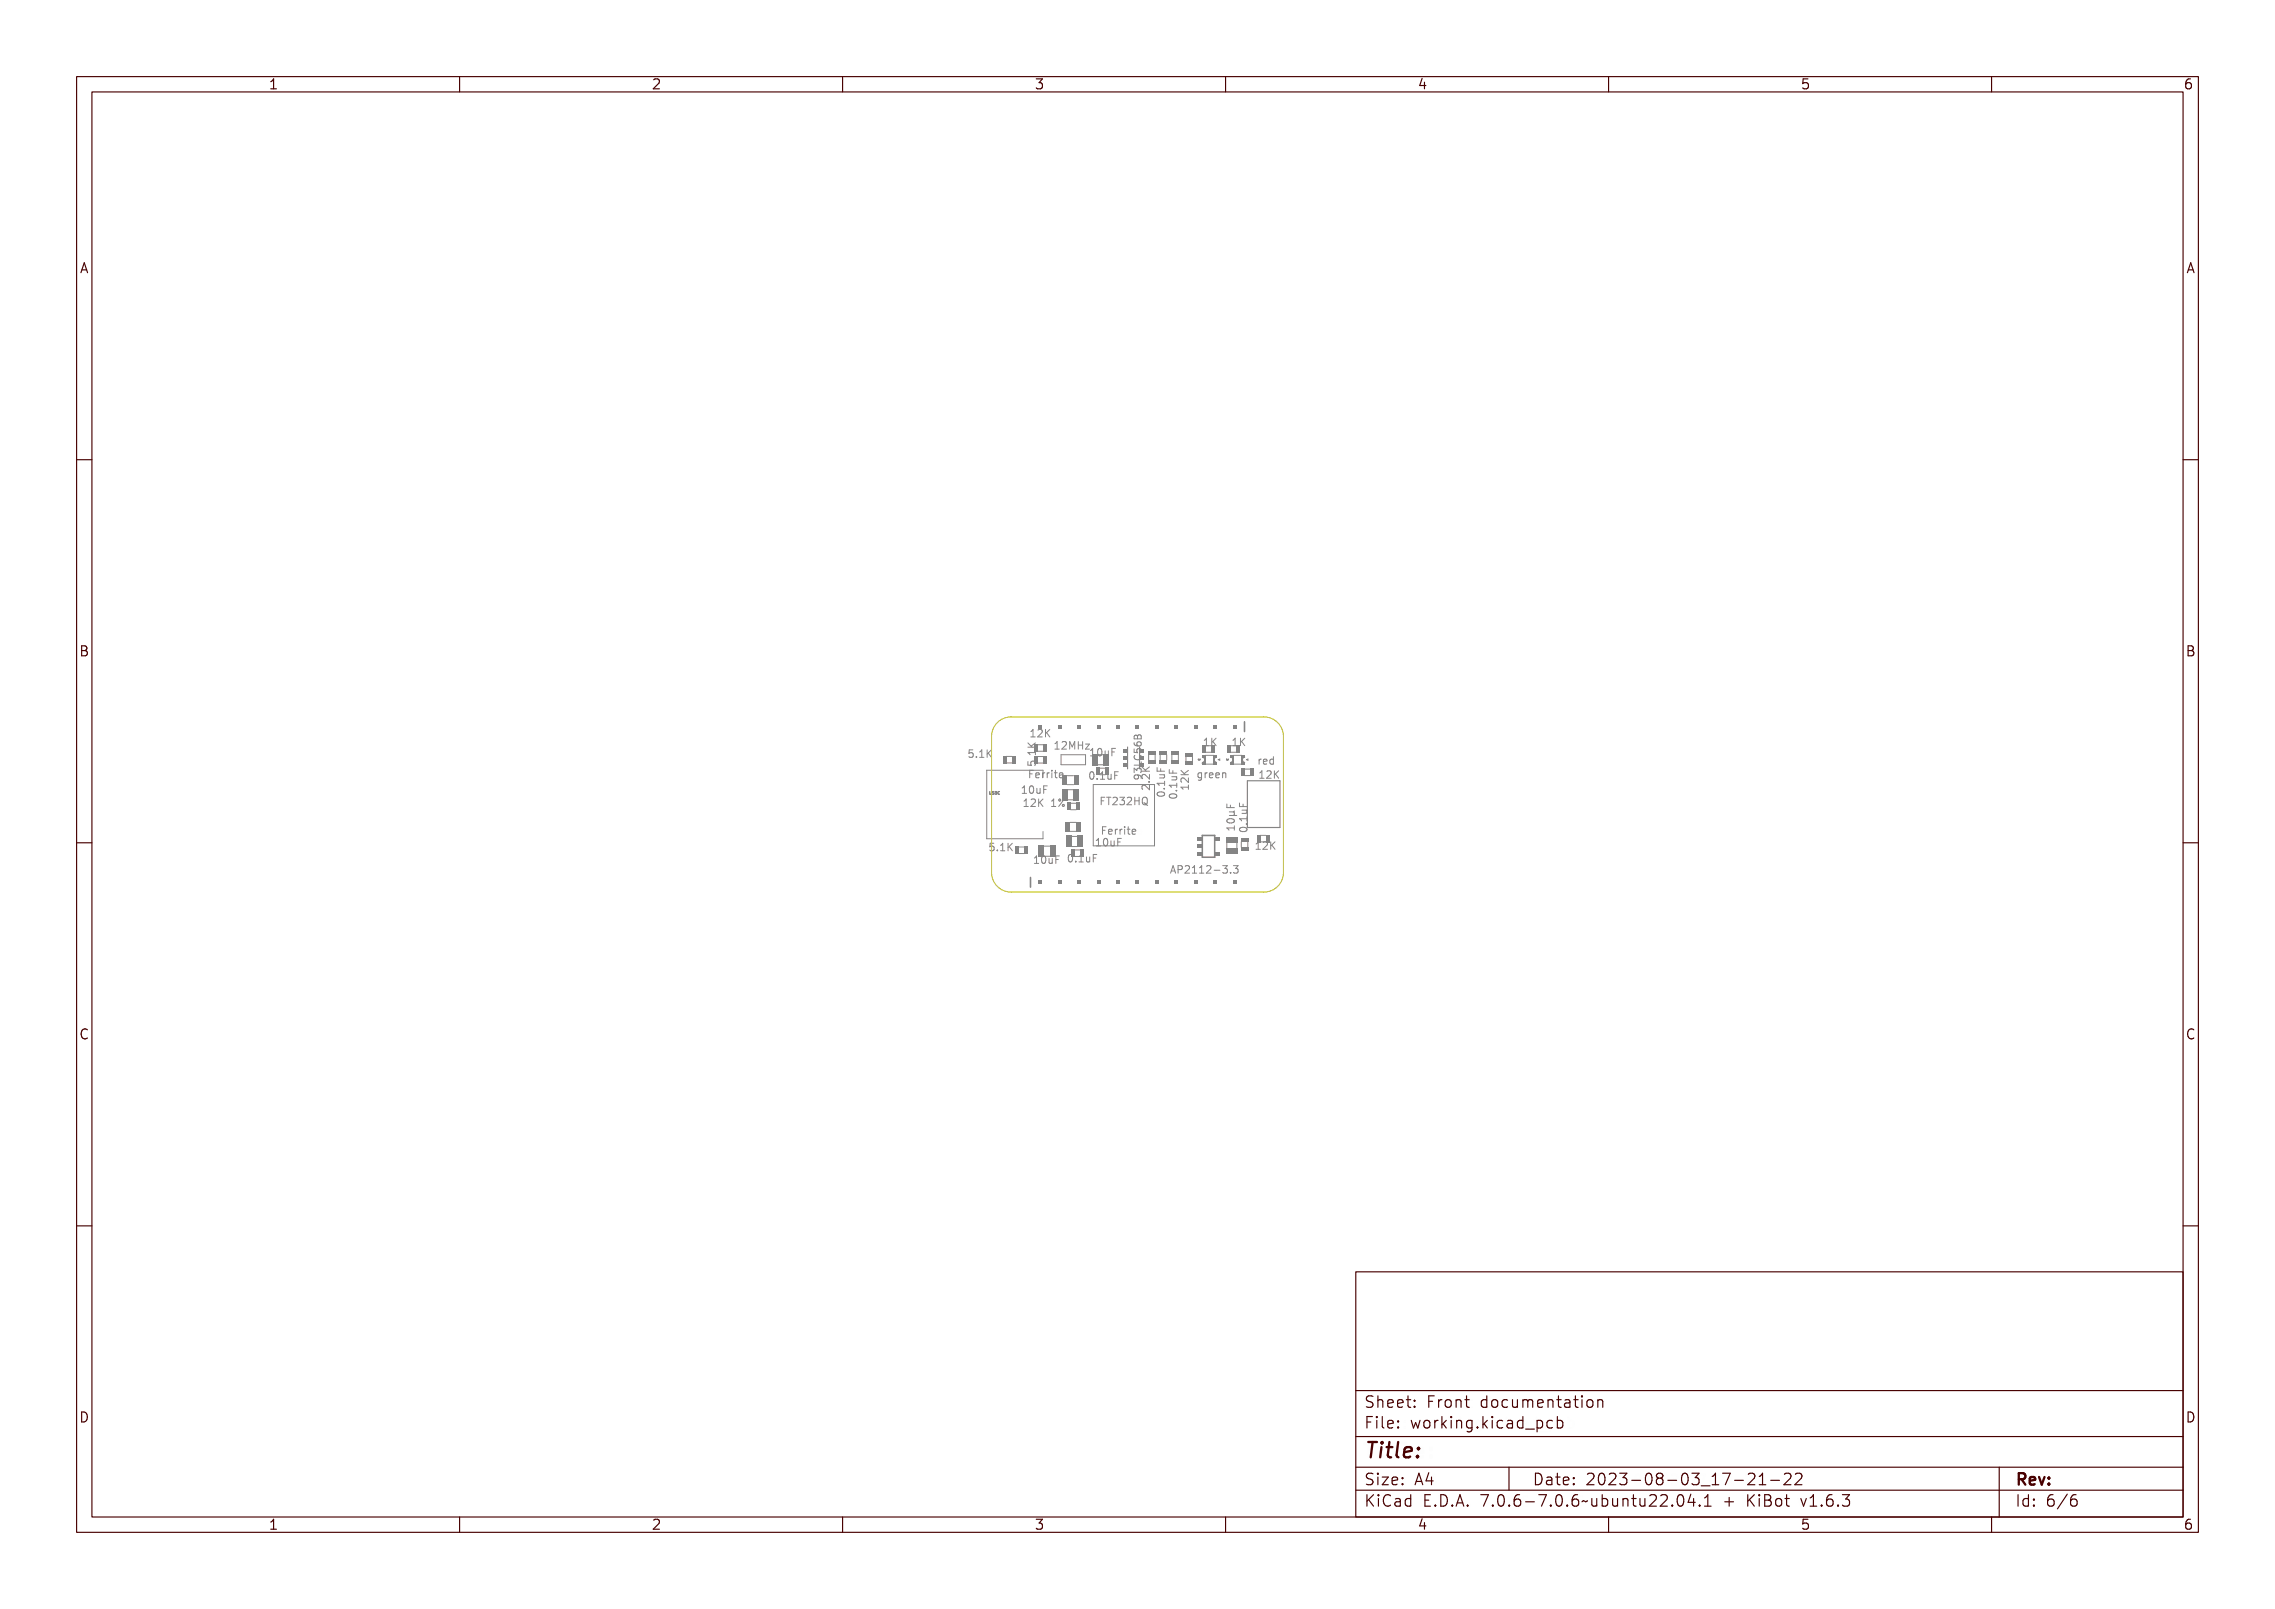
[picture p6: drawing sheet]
<svg xmlns="http://www.w3.org/2000/svg" width="297mm" height="210mm" viewBox="0 0 297 210" stroke-linecap="round" stroke-linejoin="round" font-family="sans-serif">
<defs><g id="words">
<text font-size="2.7" fill="#480000" x="178" y="190.3">Title:</text>
<g font-size="2" fill="#480000">
<text x="178" y="183.7">Sheet: Front documentation</text>
<text x="178" y="186.5">File: working.kicad_pcb</text>
<text x="178" y="193.9">Size: A4</text>
<text x="178" y="196.6">KiCad E.D.A. 7.0.6-7.0.6~ubuntu22.04.1 + KiBot v1.6.3</text>
<text x="200" y="193.9">Date: 2023-08-03_17-21-22</text>
<text x="263" y="196.6">Id: 6/6</text>
<text x="263" y="193.9">Rev:</text>
</g>
<g font-size="1.7" fill="#480000">
<text x="35" y="11.7">1</text>
<text x="85" y="11.7">2</text>
<text x="135" y="11.7">3</text>
<text x="185" y="11.7">4</text>
<text x="235" y="11.7">5</text>
<text x="285" y="11.7">6</text>
<text x="10.5" y="35.7">A</text>
<text x="285.5" y="35.7">A</text>
<text x="10.5" y="85.6">B</text>
<text x="285.5" y="85.6">B</text>
<text x="10.5" y="135.7">C</text>
<text x="285.5" y="135.7">C</text>
<text x="10.5" y="185.6">D</text>
<text x="285.5" y="185.6">D</text>
<text x="35" y="199.7">1</text>
<text x="85" y="199.7">2</text>
<text x="135" y="199.7">3</text>
<text x="185" y="199.7">4</text>
<text x="235" y="199.7">5</text>
<text x="285" y="199.7">6</text>
</g>
<g font-size="1.3" fill="#848484">
<text x="126.5" y="98.9">5.1K</text>
<text x="133.5" y="101.6">Ferrite</text>
<text x="134.9" y="96.2">12K</text>
<text x="135.2" y="100.1" transform="rotate(-90 135.2 100.1)">5.1K</text>
<text x="137.5" y="97.8">12MHz</text>
<text x="142.2" y="98.7">10uF</text>
<text x="142.2" y="101.7">0.1uF</text>
<text x="156.2" y="101.6">green</text>
<text x="157" y="97.4">1K</text>
<text x="160.8" y="97.4">1K</text>
<text x="164.1" y="99.8">red</text>
<text x="164.2" y="101.6">12K</text>
<text x="133.7" y="103.6">10uF</text>
<text x="134.5" y="105.3">12K 1%</text>
<text x="143.5" y="105.1">FT232HQ</text>
<text x="150.1" y="103" transform="rotate(-90 150.1 103)">2.2K</text>
<text x="152.1" y="104" transform="rotate(-90 152.1 104)">0.1uF</text>
<text x="153.7" y="104.2" transform="rotate(-90 153.7 104.2)">0.1uF</text>
<text x="155.2" y="102.7" transform="rotate(-90 155.2 102.7)">12K</text>
<text x="129.2" y="111.1">5.1K</text>
<text x="135.3" y="112.7">10uF</text>
<text x="139.4" y="112.5">0.1uF</text>
<text x="142.9" y="110.4">10uF</text>
<text x="143.7" y="108.9">Ferrite</text>
<text x="161.2" y="108.6" transform="rotate(-90 161.2 108.6)">10µF</text>
<text x="162.8" y="108.8" transform="rotate(-90 162.8 108.8)">0.1uF</text>
<text x="164.3" y="110.9">12K</text>
<text x="152.7" y="114">AP2112-3.3</text>
</g>
<text font-size=".5" fill="#848484" x="129.1" y="103.7">USBC</text>
</g></defs>
<g fill="none" stroke="#848484" stroke-width=".13">
<path d="M126.6 97.9h.5v.1h-.4v.3a.35 .35 0 0 1 .5 .4 .35 .35 0 0 1-.6 .2v-.2a.25 .25 0 0 0 .4 .1 .25 .25 0 0 0 0-.4 .25 .25 0 0 0-.4 0zM127.6 98.7h.2v.2h-.2zM128.2 98l.4-.1v.9h.2v.1h-.6v-.1h.2v-.7h-.2zM128.9 97.9h.2v.5l.4-.5h.1l-.3 .4 .3 .6h-.1l-.3-.5-.1 .1v.4h-.2zM134.3 99.5h.1v.4h.2a.35 .35 0 0 1 .4-.5 .35 .35 0 0 1 .2 .6h-.1a.25 .25 0 0 0 0-.3 .25 .25 0 0 0-.3-.1 .25 .25 0 0 0-.1 .4h-.4zM134.3 98h.8v-.2h.1v.6h-.1v-.2h-.7v.2h-.1zM134.3 97l.3 .4 .6-.4v.1l-.5 .3 .1 .1h.4v.2h-.9v-.2h.4l-.4-.4zM134.6 96.2h.5M134.7 95.4l-.1 .1M135 98.9h.2v.1h-.2zM135.1 95.3h.3v.8h.2v.1h-.5v-.1h.2v-.7h-.2zM135.8 95.3a.34 .34 0 0 1 .5 .1 .34 .34 0 0 1-.2 .5l-.2 .2h.5v.1h-.6l.2-.3a.27 .27 0 0 0 .2-.3 .27 .27 0 0 0-.2-.2h-.2z"/>
<path d="M136.6 95.3h.1v.4l.4-.4h.1l-.3 .4 .4 .5h-.2l-.3-.5-.1 .1v.4h-.1zM137.7 96.9h.3v.8h.2v.1h-.5v-.1h.2v-.7h-.2zM138.4 96.9a.35 .35 0 0 1 .5 .1 .35 .35 0 0 1-.1 .5l-.3 .2h.5v.1h-.6l.2-.3a.27 .27 0 0 0 .2-.3 .27 .27 0 0 0-.2-.2h-.2zM139.2 96.9h.1l.2 .4 .2-.4h.1v.9h-.1v-.8l-.2 .5h-.1l-.1-.5v.8h-.1zM140 96.9h.1v.4h.4v-.4h.1v.9h-.1v-.4h-.4v.4h-.1zM140.8 97.1h.5l-.4 .6h.4v.1h-.5l.4-.6h-.4zM141.7 97.1h.5l-.5 .7h.5M142.3 97.8l.4-.1v.9h.2v.1h-.6v-.1h.2v-.7h-.2zM143.1 97.9a.28 .28 0 0 1 .3-.2 .28 .28 0 0 1 .2 .3 .53 .53 0 0 1-.3 .7 .56 .56 0 0 1-.2-.8zM143.3 97.9v-.1a.51 .51 0 0 1 0 .8l-.1-.2zM143.8 98h.2v.5l.1 .1 .2-.1v-.5h.1v.7h-.1v-.1a.23 .23 0 0 1-.3 .1 .23 .23 0 0 1-.2-.3zM144.7 97.7h.5v.2h-.4v.2h.4v.1h-.4v.5h-.1z"/>
<path d="M148.1 96.9v.3a.62 .62 0 0 0 .9 0l-.1-.3-.3-.1-.2 .2 .1 .3 .1 .1M148.1 97.8v.4h.4l-.1-.1 .1-.3 .1-.1 .3 .1 .1 .1-.1 .3M148.1 96l.2-.1 .2 .2 .1-.2h.2l.2 .2v.3h-.9zM148.1 98.4h.1v.3h.2a.33 .33 0 0 1 .5-.4 .33 .33 0 0 1 .1 .6h-.1a.24 .24 0 0 0 0-.4 .24 .24 0 0 0-.3 0 .24 .24 0 0 0 0 .3h-.5zM148.1 97.6h.2l-.1 .2a.27 .27 0 0 0 .4 .2 .3 .3 0 0 1 0-.4 .3 .3 0 0 1 .5 .1 .3 .3 0 0 1-.3 .4 .43 .43 0 0 1-.5 0 .43 .43 0 0 1-.2-.4zM148.2 98.6a.44 .44 0 0 0 .3 .6 .44 .44 0 0 0 .5-.4l-.1-.2M148.2 99h.1l-.1 .2a.34 .34 0 0 0 .4 .3 .34 .34 0 0 0 .3-.5h.1a.42 .42 0 0 1-.1 .6 .42 .42 0 0 1-.5 0l-.3-.2zM148.2 96.9l.2-.1 .1 .2a.25 .25 0 0 1 .4-.2 .25 .25 0 0 1 .1 .3v.3h-.9zM148.3 97h.2v.2h-.3zM148.5 96.1v.3M148.6 97l.3-.1v.3h-.3zM149 99.4v.5h-.9"/>
<path d="M149.1 99.9l.4 .4 .6-.4v.1l-.5 .4 .1 .1h.4v.1h-1v-.1h.5l-.5-.4zM156.5 99.1v.1h.1M156.5 99.1l.1 .1 .1-.1a.11 .11 0 0 1-.1 .2 .11 .11 0 0 1-.1-.2zM156.6 99.2h.1M156.6 99.1h.1M156.7 99.1l-.1 .1M159.1 99.2l.2-.1v.2zM159.1 99.2h.1zM159.2 99.1v.1M159.3 99.1h-.3l.3 .1M160.1 99.1l.1 .1h.1v-.1M160.2 99.1l.1 .1v-.1a.11 .11 0 0 1 0 .2 .11 .11 0 0 1-.1-.2z"/>
<path d="M162.8 99.2l.2-.1v.2zM162.8 99.2h.1zM162.9 99.1v.1M163 99.1h-.3l.3 .1M129.1 103.3l.1 .3h.1v-.3v.3a.12 .12 0 0 1-.1 .1 .12 .12 0 0 1-.1-.1zM129.4 110.1h.4v.1h-.3v.3a.35 .35 0 0 1 .4 .4 .35 .35 0 0 1-.6 .2v-.2a.25 .25 0 0 0 .4 .1 .25 .25 0 0 0 0-.4 .25 .25 0 0 0-.3 0zM129.4 103.4l.2-.1-.2 .1a.14 .14 0 0 1 .2 .2 .14 .14 0 0 1-.2 .1l.2-.1-.2-.1zM129.7 103.3l.2 .1v.1a.1 .1 0 0 1 0 .1 .1 .1 0 0 1-.1 .1h-.1zM129.7 103.5h.2v.1l-.2 .1zM129.7 103.4l.1 .1h-.1zM130 103.4h.2a.13 .13 0 0 0-.2 .1 .13 .13 0 0 0 .2 .1v.1a.18 .18 0 0 1-.2-.1 .18 .18 0 0 1 0-.2zM130.3 110.9h.2v.2h-.2z"/>
<path d="M130.3 103.3h.2M130.5 103.3h.1M130.5 103.6l-.2 .1M131 110.2l.3-.1v.9h.2v.1h-.5v-.1h.2v-.8l-.2 .1zM131.7 110.1h.1v.5l.4-.5h.2l-.4 .4 .4 .6h-.2l-.3-.5-.1 .1v.4h-.1zM133.6 100.6h.6v.1h-.4v.3h.3v.1h-.3v.5h-.2zM133.7 105.3h.5M133.7 104.6l.3-.3v1M133.9 102.7l.3-.1v.9h.2v.1h-.5v-.1h.2v-.8l-.2 .1zM134.4 100.9a.32 .32 0 0 1 .4 0 .32 .32 0 0 1 .2 .3h-.5a.28 .28 0 0 0 .1 .3 .28 .28 0 0 0 .3-.1 .32 .32 0 0 1-.3 .2 .32 .32 0 0 1-.3-.4zM134.5 101l.2-.1 .2 .2h-.4zM134.6 104.4l.4-.1v.9h.2v.1h-.6v-.1h.2v-.7h-.2z"/>
<path d="M134.7 102.7a.28 .28 0 0 1 .3-.1 .28 .28 0 0 1 .2 .3 .53 .53 0 0 1-.3 .7 .56 .56 0 0 1-.2-.9zM134.8 102.7h.1a.51 .51 0 0 1 0 .8l-.1-.2zM135.3 100.8h.1v.2v-.1a.19 .19 0 0 1 .2-.1 .19 .19 0 0 1 .2 .2 .24 .24 0 0 0-.3 0 .24 .24 0 0 0-.1 .2v.4h-.1zM135.3 104.4a.34 .34 0 0 1 .6 .1 .34 .34 0 0 1-.2 .5l-.2 .2h.4v.1h-.6l.2-.3a.27 .27 0 0 0 .3-.3 .27 .27 0 0 0-.3-.3l-.2 .1zM135.4 102.9h.2v.5l.1 .1 .2-.1v-.5h.1v.7h-.1v-.1a.23 .23 0 0 1-.3 .1 .23 .23 0 0 1-.2-.3zM135.5 111.8h.3v.8h.2v.1h-.5v-.1h.2v-.7h-.2zM136.1 100.8h.1v.2v-.1a.19 .19 0 0 1 .2-.1 .19 .19 0 0 1 .2 .2 .24 .24 0 0 0-.3 0 .24 .24 0 0 0-.1 .2v.4h-.1zM136.1 104.3h.1v.5l.4-.5h.2l-.4 .4 .4 .6h-.1l-.4-.5-.1 .1v.4h-.1zM136.2 102.6h.6v.1h-.4v.3h.4v.1h-.4v.5h-.2zM136.3 111.9a.28 .28 0 0 1 .3-.1 .28 .28 0 0 1 .2 .2 .53 .53 0 0 1-.3 .7 .56 .56 0 0 1-.2-.8zM136.4 111.9h.1a.51 .51 0 0 1 0 .7l-.2-.2zM136.8 100.8h.3v.7h.2v.1h-.6v-.1h.3v-.6h-.2z"/>
<path d="M137 100.6h.1v.1h-.1zM137 112h.1v.5l.2 .1 .1-.1v-.5h.2v.7h-.2v-.1a.23 .23 0 0 1-.2 .1 .23 .23 0 0 1-.2-.2zM137.7 100.6h.1v.2h.3v.1h-.3v.5l.3 .1v.1l-.3-.1-.1-.1v-.5h-.2v-.1h.2zM137.8 104.4l.3-.1v.9h.2v.1h-.5v-.1h.2v-.7h-.2zM137.8 111.8h.6v.1h-.4v.3h.3v.1h-.3v.4h-.2zM138.4 100.9a.32 .32 0 0 1 .4 0 .32 .32 0 0 1 .1 .3h-.5a.28 .28 0 0 0 .2 .3 .28 .28 0 0 0 .3-.1 .32 .32 0 0 1-.4 .2 .32 .32 0 0 1-.2-.4zM138.4 104.9l.7-.2zM138.5 101l.2-.1 .1 .2h-.4zM139.6 111.7a.28 .28 0 0 1 .3-.1 .28 .28 0 0 1 .2 .3 .53 .53 0 0 1-.3 .7 .56 .56 0 0 1-.2-.9zM139.7 107.3h.8M139.7 108.5h.8M139.7 111.7h.1a.51 .51 0 0 1 0 .8l-.1-.3z"/>
<path d="M140.5 112.3h.2v.2h-.2zM141.2 111.6h.3v.8h.2v.1h-.5v-.1h.2v-.7l-.2 .1zM141.9 111.8h.1v.6l.2 .1 .1-.2v-.5h.2v.7h-.2v-.1a.23 .23 0 0 1-.2 .1 .23 .23 0 0 1-.2-.2zM142.4 100.9a.28 .28 0 0 1 .3-.1 .28 .28 0 0 1 .2 .3 .53 .53 0 0 1-.3 .7 .57 .57 0 0 1-.2-.9zM142.5 100.9h.1a.51 .51 0 0 1 0 .8l-.1-.3zM142.7 111.6h.6v.1h-.5v.3h.4v.1h-.4v.4h-.1zM143.1 109.5h.3v.8h.2v.1h-.5v-.1h.2v-.7l-.2 .1zM143.3 101.6h.2v.1h-.2zM143.7 104.1h.5v.1h-.4v.3h.4v.1h-.4v.5h-.1zM143.8 108h.6v.1h-.4v.3h.3v.1h-.3v.4h-.2zM143.9 109.6a.28 .28 0 0 1 .3-.1 .28 .28 0 0 1 .2 .3 .53 .53 0 0 1-.3 .7 .56 .56 0 0 1-.2-.9zM144 100.8h.3v.8h.2v.1h-.5v-.1h.2v-.7l-.2 .1z"/>
<path d="M144 109.6h.1a.51 .51 0 0 1 0 .8l-.2-.3zM144.3 104.1h.7v.1h-.2v.9h-.2v-.9h-.3zM144.6 109.7h.1v.6l.2 .1 .1-.2v-.5h.2v.7h-.2v-.1a.23 .23 0 0 1-.2 .1 .23 .23 0 0 1-.2-.2zM144.6 108.3a.32 .32 0 0 1 .4-.1 .32 .32 0 0 1 .2 .4h-.5a.28 .28 0 0 0 .1 .2 .28 .28 0 0 0 .3 0 .32 .32 0 0 1-.3 .1 .32 .32 0 0 1-.3-.3zM144.7 101h.1v.6l.2 .1 .1-.2v-.5h.2v.7h-.2v-.1a.23 .23 0 0 1-.3 .1 .23 .23 0 0 1-.1-.2zM144.7 108.3h.2l.2 .2h-.4zM145.2 104.2a.34 .34 0 0 1 .5 0 .34 .34 0 0 1-.2 .5l-.2 .3h.5v.1h-.6l.2-.4a.27 .27 0 0 0 .2-.2 .27 .27 0 0 0-.2-.3l-.2 .1zM145.4 109.5h.6v.1h-.5v.3h.4v.1h-.4v.4h-.1zM145.5 108.2h.1v.1a.19 .19 0 0 1 .2-.1 .19 .19 0 0 1 .2 .2 .24 .24 0 0 0-.3-.1 .24 .24 0 0 0-.1 .3v.3h-.1zM145.5 100.8h.6v.1h-.5v.3h.4v.1h-.4v.4h-.1zM146 104.1a.29 .29 0 0 1 .4 0 .29 .29 0 0 1 0 .5 .31 .31 0 0 1 .1 .4 .31 .31 0 0 1-.5 .1v-.2a.23 .23 0 0 0 .3 .1 .23 .23 0 0 0 0-.4h-.2v-.1h.1a.17 .17 0 0 0 .2-.2 .17 .17 0 0 0-.3-.1l-.1 .1zM146.3 108.2h.1v.1a.19 .19 0 0 1 .2-.1 .19 .19 0 0 1 .2 .2 .24 .24 0 0 0-.3-.1 .24 .24 0 0 0-.1 .3v.3h-.1z"/>
<path d="M146.8 104.2a.34 .34 0 0 1 .5 0 .34 .34 0 0 1-.2 .5l-.2 .3h.4v.1h-.6l.3-.4a.27 .27 0 0 0 .2-.2 .27 .27 0 0 0-.2-.3l-.2 .1zM147 108.2h.3v.6h.2v.1h-.6v-.1h.3v-.5h-.2zM147.2 107.9h.1v.2h-.1zM147.5 104.1h.1v.4h.4v-.4h.1v1h-.1v-.5h-.4v.5h-.1zM147.9 108h.1v.2h.3v.1h-.3v.5h.3v.1h-.3l-.1-.1v-.5h-.2v-.1h.2zM148.1 100.2h.8v-.5h.1v.6h-.9zM148.2 100.6h.2l.1 .1a.28 .28 0 0 1 .5-.1 .28 .28 0 0 1-.1 .5 .22 .22 0 0 0 0-.3 .22 .22 0 0 0-.3 0v.1h-.1v-.1a.17 .17 0 0 0-.3-.1 .17 .17 0 0 0 0 .3v.1zM148.2 101.3h.2a.42 .42 0 0 1 .5 0 .42 .42 0 0 1 .1 .5h-.1v-.2v-.2h-.3a.29 .29 0 0 1 0 .4 .29 .29 0 0 1-.4-.1 .29 .29 0 0 1 0-.4zM148.4 104.2a.3 .3 0 0 1 .3-.1 .3 .3 0 0 1 .2 .3v.4l-.1 .3 .1 .1h-.1l-.3-.1a.68 .68 0 0 1-.1-.9zM148.5 101.1l.1 .2v.3l-.1 .1-.3-.1-.1-.1 .1-.3h.6M148.5 104.2h.1a.5 .5 0 0 1 0 .8l-.2-.2zM148.6 108.3a.32 .32 0 0 1 .3-.1 .32 .32 0 0 1 .2 .4h-.5a.28 .28 0 0 0 .2 .2 .28 .28 0 0 0 .3 0 .32 .32 0 0 1-.4 .1 .32 .32 0 0 1-.2-.3z"/>
<path d="M148.7 108.3h.2l.1 .2h-.4zM148.8 100.3h-.3l-.1 .3-.3-.3v.5M149.2 102.4a.59 .59 0 0 1 .8 .4v-.5h.1v.6l-.3-.2a.27 .27 0 0 0-.3-.2 .27 .27 0 0 0-.3 .2l.1 .2h-.1l-.1-.1zM149.2 100.9a.59 .59 0 0 1 .8 .3v-.4h.1v.6l-.3-.2a.27 .27 0 0 0-.3-.3 .27 .27 0 0 0-.3 .3l.1 .2h-.1l-.1-.2zM149.3 104.8l.3 .2M149.4 104.1a.33 .33 0 0 1 .4 .3v.3l-.2 .3M149.6 105l.2 .1M149.6 105h-.2M149.9 101.8h.2v.1h-.2zM151.1 101.9h.9v-.2h.1v.5h-.1v-.2h-.8l.1 .2h-.1zM151.1 100.1h.1v.4h.3v-.4h.1v.4h.5v.2h-1zM151.2 103.3h.2a.53 .53 0 0 1 .7 .3 .55 .55 0 0 1-.5 .3 .55 .55 0 0 1-.5-.3z"/>
<path d="M151.2 103.5l.6-.1 .2 .2a.52 .52 0 0 1-.8 0zM151.4 100.9h.7v.1h-.1a.23 .23 0 0 1 .1 .3 .23 .23 0 0 1-.3 .2h-.4v-.1l.5-.1 .1-.1-.1-.1-.5-.1zM151.9 102.7h.2v.2h-.2zM152.7 102.1h.9v-.2h.1v.6h-.1v-.2h-.8l.1 .2h-.1zM152.7 100.4h.1v.4h.3v-.4h.1v.4h.5v.1h-1zM152.8 103.6l.2-.1a.53 .53 0 0 1 .7 .3 .55 .55 0 0 1-.5 .3 .55 .55 0 0 1-.5-.3zM152.8 103.7l.6-.1 .2 .2a.52 .52 0 0 1-.8 0zM153 101.2h.7v.1h-.1a.23 .23 0 0 1 .1 .3 .23 .23 0 0 1-.3 .1h-.4v-.1h.5l.1-.1-.1-.2h-.5zM153 113h.2l.3 1h-.2v-.2h-.4v.2h-.2zM153.1 113.2l.1 .4h-.2zM153.5 102.9h.2v.2h-.2zM153.6 113a.48 .48 0 0 1 .6 .2v.1a.32 .32 0 0 1-.5 .3v.4h-.1z"/>
<path d="M153.7 113.2h.2a.18 .18 0 0 1 .2 .1 .18 .18 0 0 1-.2 .2h-.2zM154.2 102.2h.9v-.2h.1v.5h-.1v-.2h-.8l.1 .2h-.1zM154.2 100.4l.4 .3 .6-.4v.2l-.5 .3 .1 .1h.4v.1h-1v-.1h.5l-.5-.4zM154.3 101.3a.59 .59 0 0 1 .8 .4v-.5h.1v.6l-.3-.2a.27 .27 0 0 0-.3-.2 .27 .27 0 0 0-.3 .2l.1 .2h-.1l-.1-.1zM154.4 113.1a.34 .34 0 0 1 .5 .1 .34 .34 0 0 1-.2 .5l-.2 .2h.5v.1h-.6l.2-.3a.27 .27 0 0 0 .2-.3 .27 .27 0 0 0-.2-.3l-.2 .1zM154.4 102.9l.1 .1M155.2 102.5v.5M155.2 113.1l.4-.1v.9h.2v.1h-.6v-.1h.2v-.7h-.2zM156 113.1l.3-.1v.9h.2v.1h-.5v-.1h.2v-.7h-.2zM156.3 100.9l.2-.1 .2 .1v-.1h.2v.7a.35 .35 0 0 1-.6 .3v-.1a.24 .24 0 0 0 .3 0 .24 .24 0 0 0 .1-.3v.1a.35 .35 0 0 1-.4-.1 .35 .35 0 0 1 0-.5zM156.4 101l.1-.1a.25 .25 0 0 1 .2 .3 .25 .25 0 0 1-.2 .2l-.1-.1zM156.7 113.1a.34 .34 0 0 1 .6 .1 .34 .34 0 0 1-.2 .5l-.2 .2h.4v.1h-.6l.2-.3a.27 .27 0 0 0 .3-.3 .27 .27 0 0 0-.3-.3l-.2 .1z"/>
<path d="M157.2 100.8h.1v.2l.1-.1a.19 .19 0 0 1 .2-.1 .19 .19 0 0 1 .1 .2 .24 .24 0 0 0-.3 0 .24 .24 0 0 0-.1 .2v.4h-.1zM157.6 113.6h.4v.1h-.4zM157.9 100.9a.32 .32 0 0 1 .4 0 .32 .32 0 0 1 .2 .3h-.5a.28 .28 0 0 0 .1 .3 .28 .28 0 0 0 .3-.1 .32 .32 0 0 1-.4 .2 .32 .32 0 0 1-.2-.4zM158 101l.2-.1 .1 .2h-.3zM158.3 113.1a.29 .29 0 0 1 .5 0 .29 .29 0 0 1-.1 .4 .31 .31 0 0 1 .1 .4 .31 .31 0 0 1-.4 .1l-.1-.2a.23 .23 0 0 0 .3 .1 .23 .23 0 0 0 0-.3l-.1-.1v-.1h.1a.17 .17 0 0 0 .1-.2 .17 .17 0 0 0-.3 0h-.1zM158.7 100.9a.32 .32 0 0 1 .4 0 .32 .32 0 0 1 .2 .3h-.6a.28 .28 0 0 0 .2 .3 .28 .28 0 0 0 .3-.1 .32 .32 0 0 1-.4 .2 .32 .32 0 0 1-.2-.4zM158.8 101l.2-.1 .1 .2h-.4zM159.3 113.8h.2v.2h-.2zM159.5 100.8h.1v.1a.23 .23 0 0 1 .3-.1 .23 .23 0 0 1 .1 .3v.5h-.1v-.6l-.2-.1-.1 .2v.5h-.1zM159.9 113.1a.29 .29 0 0 1 .4 0 .29 .29 0 0 1 0 .4 .31 .31 0 0 1 .1 .4 .31 .31 0 0 1-.5 .1v-.2a.23 .23 0 0 0 .3 .1 .23 .23 0 0 0 0-.3l-.2-.1v-.1h.1a.17 .17 0 0 0 .2-.2 .17 .17 0 0 0-.3 0h-.1zM160.2 104.9v.5M160.2 108.1h.9v-.2h.1v.5h-.1v-.2h-.8l.1 .2h-.1z"/>
<path d="M160.2 105.5h.1v.4h.3v-.4h.1v.4h.5v.2h-1zM160.3 107.2l.2-.1a.53 .53 0 0 1 .7 .3 .55 .55 0 0 1-.5 .3 .55 .55 0 0 1-.5-.3zM160.3 107.3l.6-.1 .2 .2a.52 .52 0 0 1-.8 0zM160.5 106.3h.6l.1-.1v.2h-.1a.2 .2 0 0 1 0 .4h.4v.1h-1v-.2h.5l.1-.1-.1-.2h-.5zM161 113h.6l-.3 .4 .3 .1v.4l-.2 .1-.4-.1M161.9 106.7h.8v-.2h.1v.5h-.1v-.2h-.7v.2h-.1zM161.9 104.9h.1v.4h.3v-.4h.1v.4h.4v.2h-.9zM162 108.1h.1a.53 .53 0 0 1 .7 .3 .55 .55 0 0 1-.4 .3 .55 .55 0 0 1-.5-.3zM162 108.3l.5-.1 .3 .2a.52 .52 0 0 1-.8 0zM162.1 105.7h.7v.1h-.1a.23 .23 0 0 1 .1 .3 .23 .23 0 0 1-.2 .2h-.5v-.1l.5-.1 .2-.1-.2-.1-.5-.1zM162.6 107.5h.2v.2h-.2zM164 110.9h.5"/>
<path d="M164.1 110.1l-.1 .1M164.4 100.7h.4v.8h.1v.1h-.5v-.1h.2v-.7h-.2zM164.5 110l.3-.1v.9h.2v.1h-.5v-.1h.2v-.7h-.2zM165.1 100.7a.34 .34 0 0 1 .6 .1 .34 .34 0 0 1-.2 .5l-.2 .2h.4v.1h-.6l.2-.3a.27 .27 0 0 0 .3-.3 .27 .27 0 0 0-.3-.2h-.2zM165.2 110a.34 .34 0 0 1 .5 .1 .34 .34 0 0 1-.2 .5l-.2 .2h.5v.1h-.6l.2-.3a.27 .27 0 0 0 .2-.3 .27 .27 0 0 0-.2-.3l-.2 .1zM165.9 100.7h.1v.4l.4-.4h.2l-.4 .4 .4 .5h-.2l-.3-.5-.1 .1v.4h-.1zM166 109.9h.1v.5l.4-.5h.1l-.3 .4 .4 .6h-.2l-.3-.5-.1 .1v.4h-.1z"/>
<circle cx="143.3" cy="98.2" r=".09"/>
<circle cx="148.7" cy="97.8" r=".2"/>
<circle cx="134.9" cy="103.1" r=".09"/>
<circle cx="136.5" cy="112.3" r=".09"/>
<circle cx="138.6" cy="104.6" r=".12"/>
<circle cx="138.6" cy="104.6" r=".2"/>
<circle cx="138.9" cy="105.1" r=".2"/>
<circle cx="138.9" cy="105.1" r=".12"/>
<circle cx="139.8" cy="112.1" r=".09"/>
<circle cx="142.6" cy="101.3" r=".09"/>
<circle cx="144.1" cy="110" r=".09"/>
<circle cx="148.4" cy="101.6" r=".2"/>
<circle cx="151.6" cy="103.6" r=".09"/>
<circle cx="153.2" cy="103.8" r=".09"/>
<circle cx="160.7" cy="107.4" r=".09"/>
<circle cx="162.4" cy="108.4" r=".09"/>
</g>
<g fill="#848484">
<path d="M139.1 107.3h.6v1.3h-.6z" fill-rule="evenodd"/>
<path d="M140.5 107.3h.7v1.3h-.7z" fill-rule="evenodd"/>
</g>
<path d="M138.5 98.5h3.2v1.3h-3.2z" fill="none" stroke="#848484" stroke-width=".13"/>
<path d="M162.5 94.2v1.3" fill="none" stroke="#848484" stroke-width=".2"/>
<g fill="#848484">
<path d="M160.9 94.6h.6v.5h-.6z" fill-rule="evenodd"/>
<path d="M158.4 94.6h.5v.5h-.5z" fill-rule="evenodd"/>
<path d="M155.9 94.6h.5v.5h-.5z" fill-rule="evenodd"/>
<path d="M153.3 94.6h.5v.5h-.5z" fill-rule="evenodd"/>
<path d="M150.8 94.6h.5v.5h-.5z" fill-rule="evenodd"/>
<path d="M148.2 94.6h.6v.5h-.6z" fill-rule="evenodd"/>
<path d="M145.7 94.6h.5v.5h-.5z" fill-rule="evenodd"/>
<path d="M143.2 94.6h.5v.5h-.5z" fill-rule="evenodd"/>
<path d="M140.6 94.6h.5v.5h-.5z" fill-rule="evenodd"/>
<path d="M138.1 94.6h.5v.5h-.5z" fill-rule="evenodd"/>
<path d="M135.5 94.6h.6v.5h-.6z" fill-rule="evenodd"/>
</g>
<path d="M153 98.5v.7M153.8 98.5v.7" fill="none" stroke="#848484" stroke-width=".13"/>
<g fill="#848484">
<path d="M152.9 99.2h1v.5h-1z" fill-rule="evenodd"/>
<path d="M152.9 98h1v.5h-1z" fill-rule="evenodd"/>
</g>
<path d="M139.8 105.7h.7M139.8 104.8h.7" fill="none" stroke="#848484" stroke-width=".13"/>
<g fill="#848484">
<path d="M140.5 104.8h.5v.9h-.5z" fill-rule="evenodd"/>
<path d="M139.3 104.8h.5v.9h-.5z" fill-rule="evenodd"/>
</g>
<path d="M162.1 109.9v.7M162.9 109.9v.7" fill="none" stroke="#848484" stroke-width=".13"/>
<g fill="#848484">
<path d="M162 109.4h1v.5h-1z" fill-rule="evenodd"/>
<path d="M162 110.5h1v.5h-1z" fill-rule="evenodd"/>
</g>
<path d="M134.5 114.5v1.3" fill="none" stroke="#848484" stroke-width=".2"/>
<g fill="#848484">
<path d="M135.5 114.9h.6v.5h-.6z" fill-rule="evenodd"/>
<path d="M138.1 114.9h.5v.5h-.5z" fill-rule="evenodd"/>
<path d="M140.6 114.9h.5v.5h-.5z" fill-rule="evenodd"/>
<path d="M143.2 114.9h.5v.5h-.5z" fill-rule="evenodd"/>
<path d="M145.7 114.9h.5v.5h-.5z" fill-rule="evenodd"/>
<path d="M148.2 114.9h.6v.5h-.6z" fill-rule="evenodd"/>
<path d="M150.8 114.9h.5v.5h-.5z" fill-rule="evenodd"/>
<path d="M153.3 114.9h.5v.5h-.5z" fill-rule="evenodd"/>
<path d="M155.9 114.9h.5v.5h-.5z" fill-rule="evenodd"/>
<path d="M158.4 114.9h.5v.5h-.5z" fill-rule="evenodd"/>
<path d="M160.9 114.9h.6v.5h-.6z" fill-rule="evenodd"/>
</g>
<g fill="none" stroke="#848484" stroke-width=".13">
<path d="M157 98.8a.35 .35 0 0 1 .3 .4 .35 .35 0 0 1-.3 .3M157 99.7h1.4M157.4 98.6h1M158.8 98.8a.35 .35 0 0 0-.3 .4 .35 .35 0 0 0 .3 .3"/>
<circle cx="157" cy="99.6" r=".1"/>
</g>
<g fill="#848484">
<path d="M156.9 99.5h.1v.3h-.1z" fill-rule="evenodd"/>
<path d="M158.4 99.5h.5v.3h-.5z" fill-rule="evenodd"/>
<path d="M157.1 99.5h.3v.3h-.3z" fill-rule="evenodd"/>
<path d="M157.1 99.3h.3v.2h-.3z" fill-rule="evenodd"/>
<path d="M158.4 99.3h.2v.2h-.2z" fill-rule="evenodd"/>
<path d="M157.2 99h.2v.4h-.2z" fill-rule="evenodd"/>
<path d="M158.4 99h.2v.4h-.2z" fill-rule="evenodd"/>
<path d="M157.1 98.8h.3v.2h-.3z" fill-rule="evenodd"/>
<path d="M158.4 98.8h.2v.2h-.2z" fill-rule="evenodd"/>
<path d="M156.9 98.5h.5v.4h-.5z" fill-rule="evenodd"/>
<path d="M158.4 98.5h.5v.4h-.5z" fill-rule="evenodd"/>
</g>
<path d="M133 111.4h.7M133 110.6h.7" fill="none" stroke="#848484" stroke-width=".13"/>
<g fill="#848484">
<path d="M133.7 110.5h.5v1h-.5z" fill-rule="evenodd"/>
<path d="M132.6 110.5h.5v1h-.5z" fill-rule="evenodd"/>
</g>
<path d="M164.5 109h.7" fill="none" stroke="#848484" stroke-width=".13"/>
<g fill="#848484">
<path d="M165.2 109h.5v.9h-.5z" fill-rule="evenodd"/>
<path d="M164.1 109h.5v.9h-.5z" fill-rule="evenodd"/>
</g>
<path d="M135.4 97.2h.8M135.4 98.1h.8" fill="none" stroke="#848484" stroke-width=".13"/>
<path d="M136.1 97.2h.5v.9h-.5z" fill-rule="evenodd" fill="#848484"/>
<path d="M162.5 100.4h.7M162.5 101.2h.7" fill="none" stroke="#848484" stroke-width=".13"/>
<g fill="#848484">
<path d="M162 100.3h.5v1h-.5z" fill-rule="evenodd"/>
<path d="M163.2 100.3h.5v1h-.5z" fill-rule="evenodd"/>
</g>
<path d="M139.3 102.4h.8M139.3 101.2h.8" fill="none" stroke="#848484" stroke-width=".13"/>
<g fill="#848484">
<path d="M140.2 101.2h.6v1.3h-.6z" fill-rule="evenodd"/>
<path d="M138.7 101.2h.6v1.3h-.6z" fill-rule="evenodd"/>
</g>
<g fill="none" stroke="#848484" stroke-width=".13">
<path d="M160.7 98.8a.35 .35 0 0 1 .3 .4 .35 .35 0 0 1-.3 .3M160.7 99.7h1.4M161.1 98.6h1M162.5 98.8a.35 .35 0 0 0-.3 .4 .35 .35 0 0 0 .3 .3"/>
<circle cx="160.7" cy="99.6" r=".1"/>
</g>
<g fill="#848484">
<path d="M160.6 99.5h.1v.3h-.1z" fill-rule="evenodd"/>
<path d="M162.1 99.5h.5v.3h-.5z" fill-rule="evenodd"/>
<path d="M160.8 99.5h.3v.3h-.3z" fill-rule="evenodd"/>
<path d="M160.8 99.3h.3v.2h-.3z" fill-rule="evenodd"/>
<path d="M162.1 99.3h.2v.2h-.2z" fill-rule="evenodd"/>
<path d="M160.9 99h.2v.4h-.2z" fill-rule="evenodd"/>
<path d="M162.1 99h.2v.4h-.2z" fill-rule="evenodd"/>
<path d="M160.8 98.8h.3v.2h-.3z" fill-rule="evenodd"/>
<path d="M162.1 98.8h.2v.2h-.2z" fill-rule="evenodd"/>
<path d="M160.6 98.5h.5v.4h-.5z" fill-rule="evenodd"/>
<path d="M162.1 98.5h.5v.4h-.5z" fill-rule="evenodd"/>
</g>
<path d="M142.7 102.4h8v8h-8zM160.2 110v.7M161.5 110v.7" fill="none" stroke="#848484" stroke-width=".13"/>
<g fill="#848484">
<path d="M160.1 109.2h1.4v.8h-1.4z" fill-rule="evenodd"/>
<path d="M160.1 110.7h1.4v.7h-1.4z" fill-rule="evenodd"/>
</g>
<path d="M140.3 110.9h.7" fill="none" stroke="#848484" stroke-width=".13"/>
<g fill="#848484">
<path d="M141 110.9h.5v.9h-.5z" fill-rule="evenodd"/>
<path d="M139.8 110.9h.5v.9h-.5z" fill-rule="evenodd"/>
</g>
<path d="M151.5 98.5v.7M152.3 98.5v.7" fill="none" stroke="#848484" stroke-width=".13"/>
<g fill="#848484">
<path d="M151.4 99.2h1v.5h-1z" fill-rule="evenodd"/>
<path d="M151.4 98h1v.5h-1z" fill-rule="evenodd"/>
</g>
<path d="M139.9 110.5h.7M139.9 109.2h.7" fill="none" stroke="#848484" stroke-width=".13"/>
<g fill="#848484">
<path d="M140.6 109.1h.7v1.5h-.7z" fill-rule="evenodd"/>
<path d="M139.1 109.1h.8v1.5h-.8z" fill-rule="evenodd"/>
</g>
<path d="M160.7 98.2h.7" fill="none" stroke="#848484" stroke-width=".13"/>
<g fill="#848484">
<path d="M160.2 97.3h.5v.9h-.5z" fill-rule="evenodd"/>
<path d="M161.4 97.3h.5v.9h-.5z" fill-rule="evenodd"/>
</g>
<path d="M135.4 99.6h.8M135.4 98.7h.8" fill="none" stroke="#848484" stroke-width=".13"/>
<path d="M136.1 98.7h.5v.9h-.5z" fill-rule="evenodd" fill="#848484"/>
<path d="M154.8 98.7v.7M155.7 98.7v.7" fill="none" stroke="#848484" stroke-width=".13"/>
<g fill="#848484">
<path d="M154.8 99.4h.9v.5h-.9z" fill-rule="evenodd"/>
<path d="M154.8 98.2h.9v.5h-.9z" fill-rule="evenodd"/>
</g>
<path d="M150 98.5v.7M150.8 98.5v.7" fill="none" stroke="#848484" stroke-width=".13"/>
<g fill="#848484">
<path d="M149.9 98h1v.5h-1z" fill-rule="evenodd"/>
<path d="M149.9 99.2h1v.5h-1z" fill-rule="evenodd"/>
</g>
<path d="M162.8 101.9h4.3v6.1h-4.3z" fill="none" stroke="#848484" stroke-width=".15"/>
<path d="M139.4 104.4h.7M139.4 103.1h.7" fill="none" stroke="#848484" stroke-width=".13"/>
<g fill="#848484">
<path d="M140.1 103h.7v1.5h-.7z" fill-rule="evenodd"/>
<path d="M138.6 103h.8v1.5h-.8z" fill-rule="evenodd"/>
</g>
<path d="M136.3 110.4h.7" fill="none" stroke="#848484" stroke-width=".13"/>
<g fill="#848484">
<path d="M137 110.4h.8v1.4h-.8z" fill-rule="evenodd"/>
<path d="M135.6 110.4h.7v1.4h-.7z" fill-rule="evenodd"/>
</g>
<path d="M143.6 100.3h.7" fill="none" stroke="#848484" stroke-width=".13"/>
<g fill="#848484">
<path d="M144.3 100.2h.5v1h-.5z" fill-rule="evenodd"/>
<path d="M143.1 100.2h.5v1h-.5z" fill-rule="evenodd"/>
</g>
<path d="M131.4 98.7h.7M131.4 99.6h.7" fill="none" stroke="#848484" stroke-width=".13"/>
<g fill="#848484">
<path d="M130.9 98.7h.5v.9h-.5z" fill-rule="evenodd"/>
<path d="M132.1 98.7h.5v.9h-.5z" fill-rule="evenodd"/>
</g>
<path d="M157 109h1.6v2.9h-1.6z" fill="none" stroke="#848484" stroke-width=".2"/>
<g fill="#848484">
<path d="M158.6 109.3h.7v.5h-.7z" fill-rule="evenodd"/>
<path d="M156.3 109.3h.6v.5h-.6z" fill-rule="evenodd"/>
<path d="M156.3 110.2h.6v.5h-.6z" fill-rule="evenodd"/>
<path d="M158.6 111.2h.7v.5h-.7z" fill-rule="evenodd"/>
<path d="M156.3 111.2h.6v.5h-.6z" fill-rule="evenodd"/>
</g>
<path d="M157.4 98.2h.7" fill="none" stroke="#848484" stroke-width=".13"/>
<g fill="#848484">
<path d="M156.9 97.3h.5v.9h-.5z" fill-rule="evenodd"/>
<path d="M158.1 97.3h.5v.9h-.5z" fill-rule="evenodd"/>
</g>
<path d="M143.3 99.8h.8" fill="none" stroke="#848484" stroke-width=".13"/>
<g fill="#848484">
<path d="M144 98.4h.8v1.5h-.8z" fill-rule="evenodd"/>
<path d="M142.6 98.4h.7v1.5h-.7z" fill-rule="evenodd"/>
</g>
<path d="M136.2 100.5h-7.4v9h7.4v-1" fill="none" stroke="#848484" stroke-width=".13"/>
<path d="M147.2 97.5v2.8M148.8 97.5v2.8" fill="none" stroke="#848484" stroke-width=".15"/>
<g fill="#848484">
<path d="M146.6 99.6h.6v.5h-.6z" fill-rule="evenodd"/>
<path d="M146.6 98.7h.6v.5h-.6z" fill-rule="evenodd"/>
<path d="M148.8 98.7h.6v.5h-.6z" fill-rule="evenodd"/>
<path d="M146.6 97.7h.6v.5h-.6z" fill-rule="evenodd"/>
<path d="M148.8 97.7h.6v.5h-.6z" fill-rule="evenodd"/>
</g>
<path d="M130.4 94.1l1-.5h.6h33a2.54 2.54 0 0 1 2.6 2.5v17.8a2.54 2.54 0 0 1-2.6 2.5h-33a2.54 2.54 0 0 1-2.5-2.5v-17.8a2.54 2.54 0 0 1 .9-2z" fill="none" stroke="#c2c200" stroke-width=".13"/>
<g fill="none" stroke="#480000" stroke-width=".15">
<path d="M10 10h277v190h-277zM12 12h273v186h-273zM60 10v2M110 10v2M160 10v2M210 10v2M260 10v2M10 60h2M285 60h2M10 110h2M285 110h2M10 160h2"/>
<path d="M285 160h2M177 166h108v32h-108zM60 198v2M110 198v2M160 198v2M177 181.5h108M177 187.5h108M177 191.5h108M177 194.5h108M178.1 195.2h.2v.6l.6-.6h.3l-.6 .6 .6 .8h-.2l-.5-.7-.2 .2v.5h-.2zM178.2 185h.9v.2h-.7v.4h.6v.2h-.6v.7h-.2zM178.3 182.4l.5-.1h.2v.2a.34 .34 0 0 0-.4-.1 .34 .34 0 0 0-.2 .4 .62 .62 0 0 1 .6 .7 .71 .71 0 0 1-.8 .2v-.2a.4 .4 0 0 0 .4 .1 .4 .4 0 0 0 .3-.3l-.4-.2a.4 .4 0 0 1-.3-.3 .4 .4 0 0 1 .1-.4z"/>
<path d="M178.3 192.5l.5-.1h.2v.2a.34 .34 0 0 0-.4-.1 .34 .34 0 0 0-.2 .4 .62 .62 0 0 1 .6 .7 .71 .71 0 0 1-.8 .2v-.2a.4 .4 0 0 0 .4 .1 .4 .4 0 0 0 .3-.3l-.4-.2a.4 .4 0 0 1-.3-.3 .4 .4 0 0 1 .1-.4zM179.4 182.2h.2v.6a.35 .35 0 0 1 .4-.1 .35 .35 0 0 1 .2 .4v.6h-.2v-.8l-.2-.1a.28 .28 0 0 0-.2 .3v.6h-.2zM179.5 185.4h.4v.9h.4v.2h-.9v-.2h.3v-.8h-.2zM179.5 192.8h.4v.9h.4v.1h-.9v-.1h.3v-.8h-.2zM179.5 195.6h.4v.9h.4v.1h-.9v-.1h.3v-.8h-.2zM179.7 184.9h.2v.3h-.2zM179.7 192.3h.2v.3h-.2zM179.7 195.1h.2v.3h-.2zM180.6 184.9h.4v1.3l.1 .1h.3v.2a.4 .4 0 0 1-.5-.4v-1h-.3zM180.6 192.8h.8v.1l-.6 .8h.6v.1h-.8v-.1l.6-.8h-.6zM180.7 182.8a.49 .49 0 0 1 .6-.1 .49 .49 0 0 1 .2 .5h-.8a.42 .42 0 0 0 .3 .4 .42 .42 0 0 0 .4-.1v.2a.6 .6 0 0 1-.8-.1 .6 .6 0 0 1 .1-.8zM180.7 195.4l.3-.2h.2h.3v.2a.43 .43 0 0 0-.6 0 .43 .43 0 0 0-.2 .5 .43 .43 0 0 0 .2 .5 .43 .43 0 0 0 .6 0v.2a.62 .62 0 0 1-.7 0 .62 .62 0 0 1-.3-.7z"/>
<path d="M180.8 182.9l.2-.1a.27 .27 0 0 1 .3 .3h-.6zM181.8 195.6a.5 .5 0 0 1 .6-.1 .5 .5 0 0 1 .2 .5v.6h-.1v-.1a.38 .38 0 0 1-.5 .2 .38 .38 0 0 1-.2-.5 .38 .38 0 0 1 .4-.2h.3a.35 .35 0 0 0-.3-.4 .35 .35 0 0 0-.4 .2zM181.9 182.8a.49 .49 0 0 1 .6-.1 .49 .49 0 0 1 .2 .5h-.8a.42 .42 0 0 0 .3 .4 .42 .42 0 0 0 .5-.1v.2a.6 .6 0 0 1-.9-.1 .6 .6 0 0 1 .1-.8zM181.9 185.5a.49 .49 0 0 1 .6-.1 .49 .49 0 0 1 .2 .5h-.8a.42 .42 0 0 0 .3 .4 .42 .42 0 0 0 .5-.1v.2a.6 .6 0 0 1-.9-.1 .6 .6 0 0 1 .1-.8zM181.9 192.9a.49 .49 0 0 1 .6-.1 .49 .49 0 0 1 .2 .5h-.8a.42 .42 0 0 0 .3 .4 .42 .42 0 0 0 .5-.1v.2a.6 .6 0 0 1-.9-.1 .6 .6 0 0 1 .1-.8zM182 196.2l.5-.1a.31 .31 0 0 1-.2 .4 .31 .31 0 0 1-.4-.1zM182 182.9l.2-.1a.27 .27 0 0 1 .3 .3h-.6zM182 185.6l.2-.1a.27 .27 0 0 1 .3 .3h-.6zM182 193l.2-.1a.27 .27 0 0 1 .3 .3h-.6zM183 195.7l.4-.2 .2 .2v-.6h.2v1.5h-.2v-.1a.42 .42 0 0 1-.5 .1 .42 .42 0 0 1-.2-.5zM183.2 195.8a.23 .23 0 0 1 .4 0v.3a.33 .33 0 0 1-.2 .4 .48 .48 0 0 1-.2-.7zM183.2 182.3h.2v.4h.4v.1h-.4v.7l.1 .1h.3v.1a.41 .41 0 0 1-.6-.3v-.6h-.3v-.1h.3z"/>
<path d="M183.3 185.4h.2v.3h-.2zM183.3 186.2h.2v.3h-.2zM183.3 192.8h.2v.3h-.2zM183.3 193.6h.2v.2h-.2zM184.5 182.7h.2v.3h-.2zM184.5 183.5h.2v.2h-.2zM185.2 185.4h.2l.2 .8 .1-.5h.2l.2 .5 .1-.8h.2l-.2 1.1h-.2l-.2-.7-.2 .7h-.1zM185.4 195.2h.9v.2h-.7v.4h.6v.2h-.6v.5h.7v.1h-.9zM185.7 192.4h.2l.5 1.4h-.2l-.1-.3h-.5l-.1 .3h-.2zM185.8 192.6l.2 .7h-.4zM186.6 182.3h.9v.2h-.7v.4h.6v.2h-.6v.6h-.2zM186.7 185.5a.56 .56 0 0 1 .8 .2 .56 .56 0 0 1-.3 .7 .57 .57 0 0 1-.6-.2 .57 .57 0 0 1 .1-.7z"/>
<path d="M186.8 185.6a.26 .26 0 0 1 .3-.1 .26 .26 0 0 1 .2 .2v.2a.33 .33 0 0 1-.3 .4l-.2-.2zM186.9 196.4h.2v.2h-.2zM187.1 192.4h.2v.9h.2v.2h-.2v.3h-.2v-.3h-.6v-.2zM187.1 192.6v.7h-.4zM187.8 195.2a.76 .76 0 0 1 .9 .7 .76 .76 0 0 1-.9 .7zM188 195.4a.5 .5 0 0 1 .5 .2 .5 .5 0 0 1 0 .5 .39 .39 0 0 1-.5 .4zM188 182.7h.2v.2a.41 .41 0 0 1 .6-.2v.2a.37 .37 0 0 0-.5-.1 .37 .37 0 0 0-.1 .4v.5h-.2zM188 185.4h.2v.2a.41 .41 0 0 1 .6-.2v.2a.37 .37 0 0 0-.5-.1 .37 .37 0 0 0-.1 .4v.6h-.2zM189.1 184.9h.1v.9l.5-.4h.2l-.4 .4 .5 .7h-.2l-.4-.6-.2 .1v.5h-.1zM189.1 182.8a.56 .56 0 0 1 .8 .2 .56 .56 0 0 1-.3 .7 .57 .57 0 0 1-.6-.2 .57 .57 0 0 1 .1-.7zM189.2 182.9a.26 .26 0 0 1 .3-.1 .26 .26 0 0 1 .2 .2v.2a.33 .33 0 0 1-.3 .4l-.2-.2zM189.3 196.4h.3v.2h-.3z"/>
<path d="M190.2 182.7h.2v.1a.35 .35 0 0 1 .4-.1 .35 .35 0 0 1 .3 .4v.6h-.2v-.8l-.2-.1a.28 .28 0 0 0-.3 .3v.6h-.2zM190.3 185.4h.4v.9h.4v.2h-.9v-.2h.4v-.8h-.3zM190.5 195.2h.3l.4 1.4h-.2l-.1-.3h-.5l-.1 .3h-.2zM190.6 184.9h.1v.3h-.1zM190.6 195.4l.2 .7h-.4zM191.4 185.4h.2v.1a.35 .35 0 0 1 .4-.1 .35 .35 0 0 1 .3 .4v.7h-.2v-.9l-.2-.1a.28 .28 0 0 0-.3 .3v.7h-.2zM191.7 182.3h.1v.4h.4v.1h-.4v.7l.1 .1h.3v.1a.41 .41 0 0 1-.5-.3v-.6h-.3v-.1h.3zM191.7 196.4h.3v.2h-.3zM192.7 185.5l.3-.2 .3 .2v-.1h.2v1a.53 .53 0 0 1-.8 .4v-.2a.36 .36 0 0 0 .4 .1 .36 .36 0 0 0 .2-.4l-.2 .1a.51 .51 0 0 1-.5-.2 .51 .51 0 0 1 0-.5zM192.8 185.6a.25 .25 0 0 1 .3-.1 .25 .25 0 0 1 .2 .2v.2a.32 .32 0 0 1-.3 .4 .47 .47 0 0 1-.2-.7zM193.8 195.2h.9l-.5 1.4h-.2l.5-1.2h-.7zM193.9 182.8l.3-.2 .3 .2v-.6h.2v1.5h-.2v-.1a.42 .42 0 0 1-.6 .1 .42 .42 0 0 1-.1-.5z"/>
<path d="M194.1 182.8a.42 .42 0 0 1 .4 .4 .42 .42 0 0 1-.3 .4 .48 .48 0 0 1-.1-.8zM194.1 186.2h.3v.3h-.3zM195.1 184.9h.2v.9l.4-.4h.3l-.5 .4 .5 .7h-.2l-.4-.6-.1 .1v.5h-.2zM195.1 182.8a.56 .56 0 0 1 .8 .2 .56 .56 0 0 1-.3 .7 .57 .57 0 0 1-.6-.2 .57 .57 0 0 1 .1-.7zM195.2 182.9a.26 .26 0 0 1 .3-.1 .26 .26 0 0 1 .2 .2v.2a.33 .33 0 0 1-.3 .4l-.2-.2zM195.3 196.4h.3v.2h-.3zM196.3 185.4h.5v.9h.3v.2h-.9v-.2h.4v-.8h-.3zM196.3 195.4a.45 .45 0 0 1 .5-.2 .45 .45 0 0 1 .3 .5v.2a.51 .51 0 0 1-.2 .6 .51 .51 0 0 1-.6 0l-.1-.6zM196.4 182.8l.5-.2 .2 .1v.2a.4 .4 0 0 0-.6 0 .4 .4 0 0 0 0 .6 .4 .4 0 0 0 .6 0v.2a.58 .58 0 0 1-.8-.1 .58 .58 0 0 1 .1-.8zM196.5 195.4a.39 .39 0 0 1 .4 .5v.2a.29 .29 0 0 1-.3 .4 .29 .29 0 0 1-.2-.4v-.5zM196.6 184.9h.2v.3h-.2zM197 191.5v3"/>
<path d="M197.4 182.7h.2v.8l.2 .1a.28 .28 0 0 0 .3-.3v-.6h.2v1h-.2v-.1a.35 .35 0 0 1-.4 .2 .35 .35 0 0 1-.3-.5zM197.6 185.5l.5-.2 .2 .1v.2a.4 .4 0 0 0-.6 0 .4 .4 0 0 0 0 .6 .4 .4 0 0 0 .6 0v.2a.58 .58 0 0 1-.8-.1 .58 .58 0 0 1 .1-.8zM197.7 196.4h.3v.2h-.3zM198.6 182.7h.1a.21 .21 0 0 1 .2-.1 .21 .21 0 0 1 .2 .2l.2-.2 .1 .1a1.27 1.27 0 0 1 .2 1h-.2v-.8l-.1-.1-.2 .1v.8h-.1v-.8l-.2-.1-.1 .1v.8h-.1zM198.7 185.4a.5 .5 0 0 1 .5-.1 .5 .5 0 0 1 .3 .5v.7h-.2v-.2a.38 .38 0 0 1-.5 .2 .38 .38 0 0 1-.2-.5 .38 .38 0 0 1 .5-.2h.2a.35 .35 0 0 0-.3-.4 .35 .35 0 0 0-.3 .2zM198.7 195.4l.3-.2h.2h.2v.2a.43 .43 0 0 0-.5 0 .43 .43 0 0 0-.1 .5 .44 .44 0 0 1 .6-.1 .44 .44 0 0 1 .1 .6 .47 .47 0 0 1-.6 .3 .47 .47 0 0 1-.3-.5v-.5zM198.8 186l.5-.1a.31 .31 0 0 1-.1 .4 .31 .31 0 0 1-.4-.1zM198.9 195.9a.3 .3 0 0 1 .4 .3 .3 .3 0 0 1-.4 .2l-.1-.2zM199.9 185.5l.3-.2 .3 .2v-.6h.2v1.6h-.2v-.2a.42 .42 0 0 1-.5 .1 .42 .42 0 0 1-.2-.5zM199.9 182.8a.49 .49 0 0 1 .6-.1 .49 .49 0 0 1 .2 .5h-.7a.42 .42 0 0 0 .2 .4 .42 .42 0 0 0 .5-.1v.2a.6 .6 0 0 1-.8-.1 .6 .6 0 0 1 0-.8zM200 196h.5v.2h-.5zM200 185.6a.23 .23 0 0 1 .4 0l.1 .3a.33 .33 0 0 1-.3 .4 .48 .48 0 0 1-.2-.7z"/>
<path d="M200.1 182.9l.2-.1a.27 .27 0 0 1 .3 .3h-.6zM200.1 192.4a.76 .76 0 0 1 1 .7 .76 .76 0 0 1-1 .7zM200.3 192.6a.5 .5 0 0 1 .5 .2 .5 .5 0 0 1 .1 .5 .39 .39 0 0 1-.6 .4zM200.9 186.8h1.2v.1h-1.2zM201 195.2h.9l-.5 1.4h-.2l.5-1.2h-.7zM201.1 182.7h.1v.1a.35 .35 0 0 1 .5-.1 .35 .35 0 0 1 .2 .4v.6h-.2v-.8l-.2-.1a.28 .28 0 0 0-.3 .3v.6h-.1zM201.4 192.8a.5 .5 0 0 1 .6-.1 .5 .5 0 0 1 .2 .5v.6h-.1v-.1a.38 .38 0 0 1-.5 .2 .38 .38 0 0 1-.2-.5 .38 .38 0 0 1 .4-.2h.3a.35 .35 0 0 0-.3-.4 .35 .35 0 0 0-.4 .2zM201.6 193.4l.5-.1a.31 .31 0 0 1-.2 .4 .31 .31 0 0 1-.4-.1zM202.2 185.4h.2v.1a.42 .42 0 0 1 .6-.1 .42 .42 0 0 1 .1 .5 .42 .42 0 0 1-.1 .5 .42 .42 0 0 1-.6-.1v.6h-.2zM202.5 182.3h.2v.4h.4v.1h-.4v.7l.1 .1h.3v.1a.41 .41 0 0 1-.6-.3v-.6h-.3v-.1h.3zM202.5 185.6a.24 .24 0 0 1 .3-.1 .24 .24 0 0 1 .1 .2l.1 .2a.32 .32 0 0 1-.3 .4 .48 .48 0 0 1-.2-.7zM202.5 196.4h.3v.2h-.3z"/>
<path d="M202.8 192.4h.2v.4h.4v.1h-.4v.7l.1 .1h.3v.1a.41 .41 0 0 1-.6-.3v-.6h-.3v-.1h.3zM203.5 182.7a.5 .5 0 0 1 .5-.1 .5 .5 0 0 1 .3 .5v.6h-.2v-.1a.38 .38 0 0 1-.5 .2 .38 .38 0 0 1-.2-.5 .38 .38 0 0 1 .5-.2h.2a.35 .35 0 0 0-.2-.4 .35 .35 0 0 0-.4 .2zM203.5 195.4a.45 .45 0 0 1 .6-.2 .45 .45 0 0 1 .2 .5v.2a.51 .51 0 0 1-.1 .6 .51 .51 0 0 1-.7 0l-.1-.6zM203.6 185.5l.5-.2 .2 .1v.2a.4 .4 0 0 0-.5 0 .4 .4 0 0 0 0 .6 .4 .4 0 0 0 .5 0v.2a.58 .58 0 0 1-.8-.1 .58 .58 0 0 1 .1-.8zM203.7 183.3l.4-.1a.31 .31 0 0 1-.1 .4 .31 .31 0 0 1-.4-.1zM203.7 195.4a.39 .39 0 0 1 .4 .5v.2a.29 .29 0 0 1-.2 .4 .29 .29 0 0 1-.3-.4v-.5zM203.9 192.9a.49 .49 0 0 1 .6-.1 .49 .49 0 0 1 .2 .5h-.8a.42 .42 0 0 0 .3 .4 .42 .42 0 0 0 .5-.1v.2a.6 .6 0 0 1-.9-.1 .6 .6 0 0 1 .1-.8zM204 193l.2-.1a.27 .27 0 0 1 .3 .3h-.6zM204.7 184.9h.1v.6a.41 .41 0 0 1 .6-.1 .41 .41 0 0 1 .2 .5 .42 .42 0 0 1-.2 .5 .42 .42 0 0 1-.6-.1v.2h-.1zM204.9 182.3h.2v.4h.4v.1h-.4v.7l.1 .1h.3v.1a.41 .41 0 0 1-.6-.3v-.6h-.3v-.1h.3zM204.9 185.6a.24 .24 0 0 1 .3-.1 .24 .24 0 0 1 .2 .2v.2a.32 .32 0 0 1-.3 .4 .48 .48 0 0 1-.2-.7zM204.9 196.4h.3v.2h-.3z"/>
<path d="M205.3 192.8h.2v.3h-.2zM205.3 193.6h.2v.2h-.2zM205.9 182.7h.5v.9h.3v.1h-.9v-.1h.4v-.8h-.3zM205.9 195.4l.3-.2h.2h.2v.2a.43 .43 0 0 0-.5 0 .43 .43 0 0 0-.1 .5 .44 .44 0 0 1 .6-.1 .44 .44 0 0 1 .1 .6 .47 .47 0 0 1-.5 .3 .47 .47 0 0 1-.4-.5v-.5zM206.1 195.9a.3 .3 0 0 1 .5 .3 .3 .3 0 0 1-.5 .2l-.1-.2zM206.2 182.2h.2v.3h-.2zM207 196l.3-.1 .5 .1 .2-.1a.32 .32 0 0 1-.5 .2h-.3l-.2 .1zM207.1 182.8a.56 .56 0 0 1 .8 .2 .56 .56 0 0 1-.2 .7 .57 .57 0 0 1-.7-.2 .57 .57 0 0 1 .1-.7zM207.3 182.9a.26 .26 0 0 1 .2-.1 .26 .26 0 0 1 .2 .2l.1 .2a.33 .33 0 0 1-.3 .4l-.3-.2zM207.4 192.5a.5 .5 0 0 1 .7 0 .5 .5 0 0 1-.1 .7l-.4 .5h.7v.1h-.9v-.1l.2-.3a.72 .72 0 0 0 .4-.8l-.3-.1-.3 .2zM208.3 182.7h.1v.1a.35 .35 0 0 1 .5-.1 .35 .35 0 0 1 .2 .4v.6h-.2v-.8l-.2-.1a.28 .28 0 0 0-.3 .3v.6h-.1zM208.3 195.6h.1l.1 .8 .2 .1a.28 .28 0 0 0 .2-.3v-.6h.2v1h-.2v-.1a.35 .35 0 0 1-.4 .2 .35 .35 0 0 1-.2-.5z"/>
<path d="M208.7 192.6a.45 .45 0 0 1 .5-.2 .45 .45 0 0 1 .3 .5v.2a.51 .51 0 0 1-.2 .6 .51 .51 0 0 1-.6 0l-.1-.6zM208.9 192.6a.39 .39 0 0 1 .4 .5v.2a.29 .29 0 0 1-.3 .4 .29 .29 0 0 1-.2-.4v-.5zM209.5 195.1h.2v.6a.41 .41 0 0 1 .5-.1 .41 .41 0 0 1 .2 .5 .42 .42 0 0 1-.2 .5 .42 .42 0 0 1-.5-.1v.1h-.2zM209.7 195.8a.24 .24 0 0 1 .3-.1 .24 .24 0 0 1 .2 .2v.2a.32 .32 0 0 1-.3 .4 .48 .48 0 0 1-.2-.7zM209.8 192.5a.5 .5 0 0 1 .7 0 .5 .5 0 0 1-.1 .7l-.4 .5h.7v.1h-.9v-.1l.2-.3a.72 .72 0 0 0 .4-.8l-.3-.1-.3 .2zM210 198v2M210.7 195.6h.2v.8l.2 .1a.28 .28 0 0 0 .2-.3v-.6h.2v1h-.2v-.1a.35 .35 0 0 1-.4 .2 .35 .35 0 0 1-.2-.5zM211 192.4a.49 .49 0 0 1 .6 0 .49 .49 0 0 1 .2 .6l-.2 .1a.45 .45 0 0 1 .2 .6 .45 .45 0 0 1-.6 .2l-.2-.1v-.2a.37 .37 0 0 0 .5 .1 .37 .37 0 0 0 .1-.5h-.4v-.2a.28 .28 0 0 0 .4-.1 .28 .28 0 0 0 0-.3 .28 .28 0 0 0-.4 0h-.2zM211.9 195.6h.2v.1a.35 .35 0 0 1 .4-.1 .35 .35 0 0 1 .2 .4v.6h-.2v-.8l-.2-.1a.28 .28 0 0 0-.2 .3v.6h-.2zM212.4 193.2h.5v.2h-.5zM213.3 195.2h.2v.4h.4v.1h-.4v.7l.1 .1h.3v.1a.41 .41 0 0 1-.6-.3v-.6h-.3v-.1h.3zM213.5 192.6a.45 .45 0 0 1 .5-.2 .45 .45 0 0 1 .3 .5v.2a.51 .51 0 0 1-.2 .6 .51 .51 0 0 1-.6 0l-.1-.6z"/>
<path d="M213.7 192.6a.39 .39 0 0 1 .4 .5v.2a.29 .29 0 0 1-.3 .4 .29 .29 0 0 1-.2-.4v-.5zM214.3 195.6h.2v.8l.2 .1a.28 .28 0 0 0 .2-.3v-.6h.2v1h-.2v-.1a.35 .35 0 0 1-.4 .2 .35 .35 0 0 1-.2-.5zM214.7 192.5a.41 .41 0 0 1 .6-.1 .41 .41 0 0 1 0 .6l-.1 .1a.43 .43 0 0 1 .3 .6 .43 .43 0 0 1-.7 .2 .41 .41 0 0 1-.2-.4 .41 .41 0 0 1 .3-.4l-.3-.2zM215.5 195.3a.5 .5 0 0 1 .7 0 .5 .5 0 0 1-.1 .7l-.4 .5h.6v.1h-.9v-.1l.3-.3a.72 .72 0 0 0 .3-.8l-.2-.1-.3 .2zM216 193.2h.5v.2h-.5zM216.7 195.3a.5 .5 0 0 1 .7 0 .5 .5 0 0 1-.1 .7l-.4 .5h.6v.1h-.9v-.1l.3-.3a.72 .72 0 0 0 .3-.8l-.2-.1-.3 .2zM217.1 192.6a.45 .45 0 0 1 .5-.2 .45 .45 0 0 1 .3 .5v.2a.51 .51 0 0 1-.2 .6 .51 .51 0 0 1-.6 0l-.1-.6zM217.3 192.6a.39 .39 0 0 1 .4 .5v.2a.29 .29 0 0 1-.3 .4 .29 .29 0 0 1-.2-.4v-.5zM218.2 196.4h.2v.2h-.2zM218.2 192.4a.49 .49 0 0 1 .6 0 .49 .49 0 0 1 .2 .6l-.2 .1a.45 .45 0 0 1 .2 .6 .45 .45 0 0 1-.6 .2l-.2-.1v-.2a.37 .37 0 0 0 .5 .1 .37 .37 0 0 0 .1-.5h-.4v-.2a.28 .28 0 0 0 .4-.1 .28 .28 0 0 0 0-.3 .28 .28 0 0 0-.4 0h-.2zM219.2 195.4a.45 .45 0 0 1 .5-.2 .45 .45 0 0 1 .3 .5v.2a.51 .51 0 0 1-.2 .6 .51 .51 0 0 1-.6 0l-.2-.6zM219.2 194.2h1.3v.1h-1.3z"/>
<path d="M219.4 195.4a.39 .39 0 0 1 .4 .5v.2a.29 .29 0 0 1-.3 .4 .29 .29 0 0 1-.3-.4l.1-.5zM220.7 192.5l.5-.1v1.3h.3v.1h-.8v-.1h.3v-1.1h-.3zM220.8 195.2h.2v.9h.2v.2h-.2v.3h-.2v-.3h-.6v-.2zM220.8 195.4v.7h-.4zM221.8 196.4h.2v.2h-.2zM221.8 192.4h.9l-.5 1.4h-.2l.5-1.2h-.7zM222.8 195.3l.5-.1v1.3h.3v.1h-.8v-.1h.3v-1.1h-.3zM223.2 193.2h.5v.2h-.5zM224.2 192.5a.5 .5 0 0 1 .8 0 .5 .5 0 0 1-.2 .7l-.4 .5h.7v.1h-.9v-.1l.2-.3a.72 .72 0 0 0 .4-.8l-.3-.1-.3 .2zM225.4 195.5h.2v.4h.4v.2h-.4v.4h-.2v-.4h-.4v-.2h.4zM225.5 192.5l.5-.1v1.3h.3v.1h-.8v-.1h.3v-1.1h-.3zM226.8 193.2h.5v.2h-.5z"/>
<path d="M227.5 195.2h.2v.6l.6-.6h.2l-.6 .6 .6 .8h-.2l-.5-.7-.1 .2v.5h-.2zM227.8 192.5a.5 .5 0 0 1 .8 0 .5 .5 0 0 1-.2 .7l-.4 .5h.7v.1h-.9v-.1l.2-.3a.72 .72 0 0 0 .4-.8l-.3-.1-.3 .2zM228.8 195.6h.4v.9h.4v.1h-.9v-.1h.4v-.8h-.3zM229 192.5a.5 .5 0 0 1 .8 0 .5 .5 0 0 1-.2 .7l-.4 .5h.7v.1h-.9v-.1l.2-.3a.72 .72 0 0 0 .4-.8l-.3-.1-.3 .2zM229.1 195.1h.1v.3h-.1zM229.9 195.2h.4a.35 .35 0 0 1 .5 .2 .35 .35 0 0 1-.3 .5 .41 .41 0 0 1 .3 .5 .41 .41 0 0 1-.5 .2h-.4zM230.1 196h.2a.27 .27 0 0 1 .3 .2 .27 .27 0 0 1-.3 .3h-.2zM230.1 195.4h.2a.23 .23 0 0 1 .3 .2 .23 .23 0 0 1-.3 .2h-.2zM231.2 193.2h1.1M231.2 195.7a.56 .56 0 0 1 .8 .2 .56 .56 0 0 1-.3 .7 .57 .57 0 0 1-.6-.2 .57 .57 0 0 1 .1-.7zM231.3 195.8a.26 .26 0 0 1 .3-.1 .26 .26 0 0 1 .2 .2v.2a.33 .33 0 0 1-.3 .4l-.2-.2zM232.6 195.2h.1v.4h.4v.1h-.4l.1 .7v.1h.3v.1a.41 .41 0 0 1-.5-.3v-.6h-.3v-.1h.3z"/>
<path d="M233 192.4l.2-.1h.3a.41 .41 0 0 1 .2 .6l-.8 .9h.9M234.4 192.4l.2-.1h.4a.41 .41 0 0 1 .2 .6l-.9 .9h.9M234.6 195.6h.2l.3 .9 .4-.9h.2l-.4 1h-.3zM236 195.3l.5-.1v1.3h.3v.1h-.8v-.1h.3v-1.1h-.3zM237.4 196.4h.3v.2h-.3zM238.4 195.4l.3-.2h.2h.2v.2a.43 .43 0 0 0-.5 0 .43 .43 0 0 0-.1 .5 .44 .44 0 0 1 .6-.1 .44 .44 0 0 1 .1 .6 .47 .47 0 0 1-.5 .3 .47 .47 0 0 1-.4-.5v-.5zM238.6 195.9a.3 .3 0 0 1 .4 .3 .3 .3 0 0 1-.4 .2l-.1-.2zM239.8 196.4h.3v.2h-.3zM240.7 195.2a.49 .49 0 0 1 .6 0 .49 .49 0 0 1 .2 .6l-.2 .1a.45 .45 0 0 1 .2 .6 .45 .45 0 0 1-.6 .2l-.2-.1v-.2a.37 .37 0 0 0 .5 .1 .37 .37 0 0 0 .1-.5l-.4-.1v-.1a.28 .28 0 0 0 .4-.1 .28 .28 0 0 0 0-.3 .28 .28 0 0 0-.4 0h-.2zM260 198v2M261 191.5v6.5M263.2 195.2h.8v.2h-.3v1.1h.3v.1h-.8v-.1h.3v-1.1h-.3z"/>
<path d="M264.4 195.7l.3-.2 .3 .2v-.6h.2v1.5h-.2v-.1a.42 .42 0 0 1-.5 .1 .42 .42 0 0 1-.2-.5zM264.6 195.8a.23 .23 0 0 1 .4 0v.3a.33 .33 0 0 1-.2 .4 .48 .48 0 0 1-.2-.7zM265.9 195.6h.2v.3h-.2zM265.9 196.4h.2v.2h-.2zM268.1 195.4l.2-.2h.3h.2v.2a.43 .43 0 0 0-.5 0 .43 .43 0 0 0-.2 .5 .44 .44 0 0 1 .7-.1 .44 .44 0 0 1 .1 .6 .47 .47 0 0 1-.6 .3 .47 .47 0 0 1-.3-.5v-.5zM268.2 195.9a.3 .3 0 0 1 .5 .3 .3 .3 0 0 1-.5 .2v-.2zM269.9 195.2h.2l-.8 1.6h-.2zM270.5 195.4l.2-.2h.3h.2v.2a.43 .43 0 0 0-.5 0 .43 .43 0 0 0-.2 .5 .44 .44 0 0 1 .7-.1 .44 .44 0 0 1 .1 .6 .47 .47 0 0 1-.6 .3 .47 .47 0 0 1-.3-.5v-.5zM270.6 195.9a.3 .3 0 0 1 .5 .3 .3 .3 0 0 1-.5 .2v-.2z"/>
<circle cx="196.7" cy="195.9" r=".13"/>
<circle cx="203.9" cy="195.9" r=".13"/>
<circle cx="209" cy="193.1" r=".13"/>
<circle cx="213.8" cy="193.1" r=".13"/>
<circle cx="215" cy="193.4" r=".29"/>
<circle cx="215" cy="192.8" r=".25"/>
<circle cx="217.4" cy="193.1" r=".13"/>
<circle cx="219.5" cy="195.9" r=".13"/>
</g>
<g fill="none" stroke="#480000" stroke-width=".3">
<path d="M178.1 188.4h1.4v.2h-.6v1.7h-.2v-1.7h-.6zM179.9 188.8h.7v1.3h.4v.2h-1.2v-.2h.5v-1.1h-.4zM180.3 188.3h.3v.3h-.3zM181.8 188.4h.2v.4h.6v.2h-.6v1l.2 .1h.4v.2a.55 .55 0 0 1-.8-.5v-.8h-.4v-.2h.4zM183 188.3h.6l.1 1.6 .1 .2h.4v.2a.54 .54 0 0 1-.8-.5v-1.4h-.4zM184.8 189a.65 .65 0 0 1 .8-.1 .65 .65 0 0 1 .3 .7h-1.1a.56 .56 0 0 0 .4 .5 .56 .56 0 0 0 .6-.1v.2a.81 .81 0 0 1-1.1-.1 .81 .81 0 0 1 .1-1.1zM185 189.1a.38 .38 0 0 1 .4-.1 .38 .38 0 0 1 .2 .4h-.8zM186.7 188.9h.3v.4h-.3zM186.7 189.9h.3v.4h-.3zM263.1 192.4a.73 .73 0 0 1 .9 .2 .36 .36 0 0 1-.3 .6l.2 .1 .3 .5h-.2l-.3-.4-.2-.2h-.2v.6h-.2zM263.3 192.6h.2a.26 .26 0 0 1 .3 .2 .26 .26 0 0 1-.2 .3h-.3zM264.5 192.9a.49 .49 0 0 1 .6-.1 .49 .49 0 0 1 .2 .5h-.8a.42 .42 0 0 0 .3 .4 .42 .42 0 0 0 .4-.1v.2a.6 .6 0 0 1-.8-.1 .6 .6 0 0 1 .1-.8z"/>
<path d="M264.6 193l.2-.1a.27 .27 0 0 1 .3 .3h-.6zM265.5 192.8h.2l.3 .9 .3-.9h.2l-.4 1h-.2zM267.1 192.8h.2v.3h-.2zM267.1 193.6h.2v.2h-.2z"/>
</g>
<use href="#words"/>
</svg>
